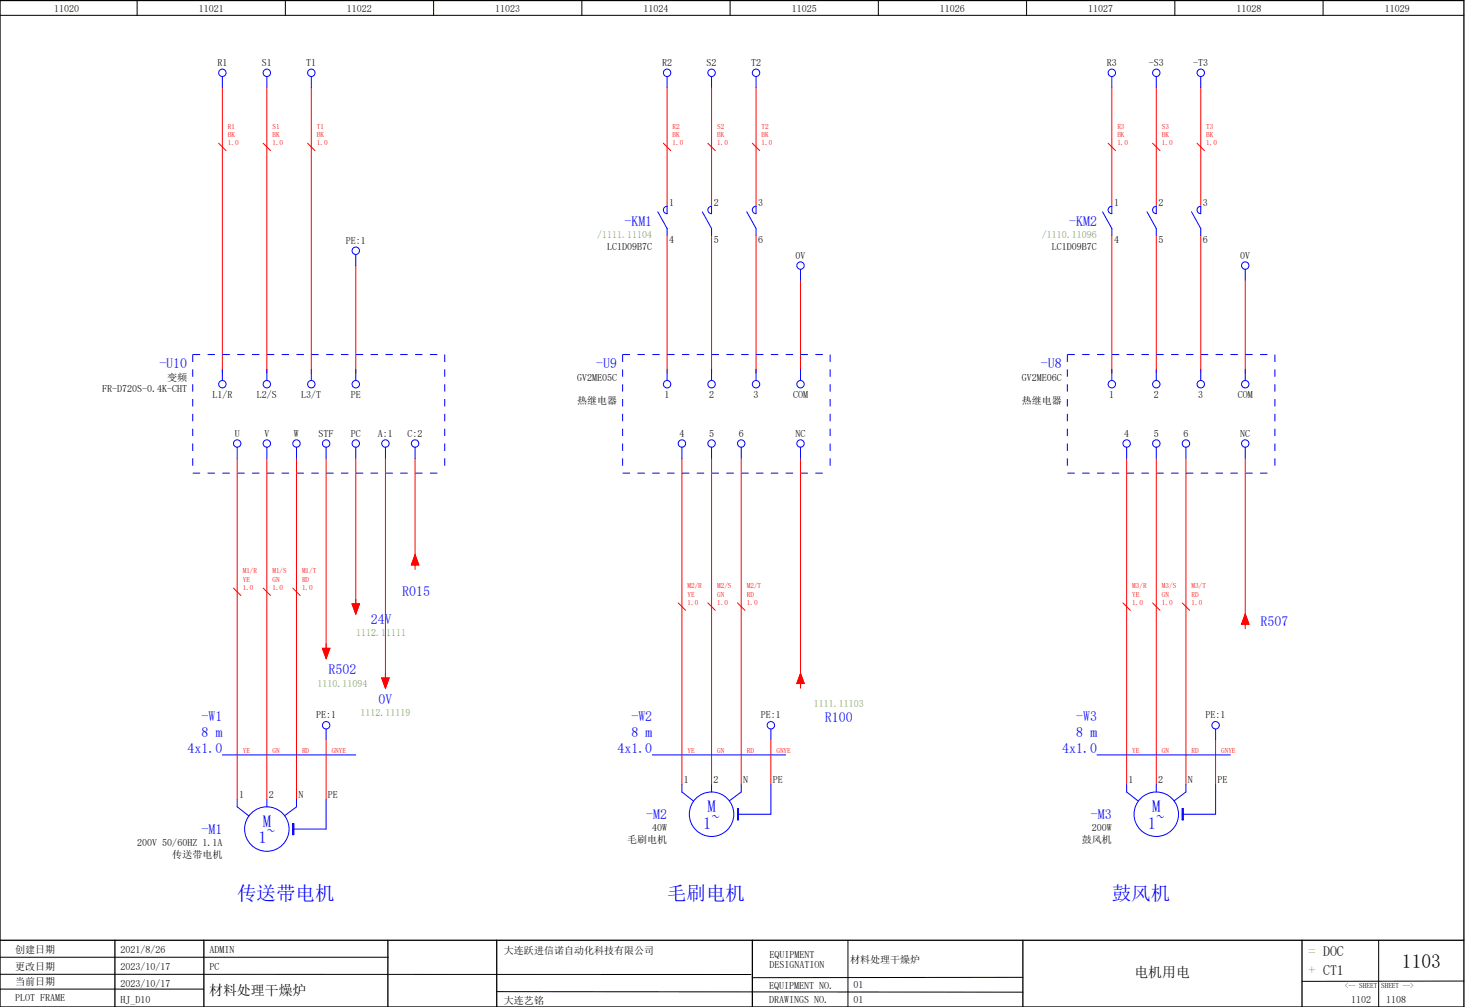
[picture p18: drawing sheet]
<svg xmlns="http://www.w3.org/2000/svg" width="399mm" height="272mm" viewBox="0 0 399 272" stroke-linecap="round" stroke-linejoin="round" font-family="sans-serif">
<defs><g id="words">
<g font-size="5.3" fill="#00f">
<text x="64" y="242.9">传送带电机</text>
<text x="180" y="242.9">毛刷电机</text>
<text x="300" y="242.9">鼓风机</text>
</g>
<text font-size="5.3" x="378.3" y="261">1103</text>
<g font-size="4.5" fill="#00f">
<text x="190.9" y="219">M</text>
<text x="310.9" y="219">M</text>
<text x="69.8" y="227.5">1~</text>
<text x="70.9" y="223">M</text>
<text x="189.8" y="223.5">1~</text>
<text x="309.8" y="223.5">1~</text>
</g>
<g font-size="3.7" fill="#00f">
<text x="168.5" y="61">-KM1</text>
<text x="288.5" y="61">-KM2</text>
<text x="43" y="99.4">-U10</text>
<text x="160.9" y="99.4">-U9</text>
<text x="280.9" y="99.4">-U8</text>
<text x="108.5" y="160.8">R015</text>
<text x="100.1" y="168.3">24V</text>
<text x="340.1" y="168.9">R507</text>
<text x="88.6" y="181.9">R502</text>
<text x="102.1" y="189.9">0V</text>
<text x="54.4" y="194.6">-W1</text>
<text x="170.4" y="194.6">-W2</text>
<text x="222.6" y="194.9">R100</text>
<text x="290.4" y="194.6">-W3</text>
<text x="50.6" y="203.1">4x1.0</text>
<text x="54.4" y="198.8">8 m</text>
<text x="166.6" y="203.1">4x1.0</text>
<text x="170.4" y="198.8">8 m</text>
<text x="286.6" y="203.1">4x1.0</text>
<text x="290.4" y="198.8">8 m</text>
<text x="174.4" y="221">-M2</text>
<text x="294.4" y="221">-M3</text>
<text x="54.4" y="225">-M1</text>
</g>
<g font-size="3.7" fill="#7ca552">
<text x="353.1" y="258">= DOC</text>
<text x="353.1" y="263">+ CT1</text>
</g>
<g font-size="3.7">
<text x="306.1" y="263.5">电机用电</text>
<text x="56.4" y="268.5">材料处理干燥炉</text>
</g>
<g font-size="2.7">
<text x="14.6" y="3.1">11020</text>
<text x="53.6" y="3.1">11021</text>
<text x="93.6" y="3.1">11022</text>
<text x="133.6" y="3.1">11023</text>
<text x="173.6" y="3.1">11024</text>
<text x="213.6" y="3.1">11025</text>
<text x="253.6" y="3.1">11026</text>
<text x="293.6" y="3.1">11027</text>
<text x="333.6" y="3.1">11028</text>
<text x="373.6" y="3.1">11029</text>
<text x="58.7" y="17.8">R1</text>
<text x="70.7" y="17.8">S1</text>
<text x="82.6" y="17.8">T1</text>
<text x="178.6" y="17.8">R2</text>
<text x="190.6" y="17.8">S2</text>
<text x="202.7" y="17.8">T2</text>
<text x="298.7" y="17.8">R3</text>
<text x="310" y="17.8">-S3</text>
<text x="322" y="17.8">-T3</text>
<text x="180.6" y="55.7">1</text>
<text x="192.6" y="55.7">2</text>
<text x="204.6" y="55.7">3</text>
<text x="300.6" y="55.7">1</text>
<text x="312.6" y="55.7">2</text>
<text x="324.6" y="55.7">3</text>
<text x="93.3" y="65.8">PE:1</text>
<text x="180.6" y="65.6">4</text>
<text x="192.6" y="65.6">5</text>
<text x="204.6" y="65.6">6</text>
<text x="300.6" y="65.6">4</text>
<text x="312.6" y="65.6">5</text>
<text x="324.6" y="65.6">6</text>
<text x="163.9" y="67.6">LC1D09B7C</text>
<text x="214.7" y="69.8">0V</text>
<text x="283.8" y="67.6">LC1D09B7C</text>
<text x="334.6" y="69.8">0V</text>
<text x="27.6" y="105.8">FR-D720S-0.4K-CHT</text>
<text x="45.1" y="102.7">变频</text>
<text x="57.3" y="107.5">L1/R</text>
<text x="69.3" y="107.5">L2/S</text>
<text x="81.3" y="107.5">L3/T</text>
<text x="94.6" y="107.5">PE</text>
<text x="155.7" y="102.7">GV2ME05C</text>
<text x="179.3" y="107.5">1</text>
<text x="191.3" y="107.5">2</text>
<text x="203.3" y="107.5">3</text>
<text x="214" y="107.5">COM</text>
<text x="275.7" y="102.7">GV2ME06C</text>
<text x="299.3" y="107.5">1</text>
<text x="311.3" y="107.5">2</text>
<text x="323.3" y="107.5">3</text>
<text x="334" y="107.5">COM</text>
<text x="155.7" y="108.9">热继电器</text>
<text x="275.7" y="108.9">热继电器</text>
<text x="63.3" y="117.8">U</text>
<text x="71.3" y="117.8">V</text>
<text x="79.3" y="117.8">W</text>
<text x="86" y="117.8">STF</text>
<text x="94.6" y="117.8">PC</text>
<text x="102" y="117.8">A:1</text>
<text x="110" y="117.8">C:2</text>
<text x="183.3" y="117.8">4</text>
<text x="191.3" y="117.8">5</text>
<text x="199.3" y="117.8">6</text>
<text x="214.7" y="117.8">NC</text>
<text x="303.3" y="117.8">4</text>
<text x="311.3" y="117.8">5</text>
<text x="319.3" y="117.8">6</text>
<text x="334.6" y="117.8">NC</text>
<text x="85.3" y="193.8">PE:1</text>
<text x="205.3" y="193.8">PE:1</text>
<text x="325.3" y="193.8">PE:1</text>
<text x="64.5" y="215.3">1</text>
<text x="72.5" y="215.3">2</text>
<text x="80.5" y="215.3">N</text>
<text x="88.5" y="215.3">PE</text>
<text x="184.5" y="211.3">1</text>
<text x="192.5" y="211.3">2</text>
<text x="200.5" y="211.3">N</text>
<text x="208.5" y="211.3">PE</text>
<text x="304.5" y="211.3">1</text>
<text x="312.5" y="211.3">2</text>
<text x="320.5" y="211.3">N</text>
<text x="328.5" y="211.3">PE</text>
<text x="169.2" y="227.4">毛刷电机</text>
<text x="176" y="224.3">40W</text>
<text x="291.9" y="227.4">鼓风机</text>
<text x="294.6" y="224.3">200W</text>
<text x="37.1" y="228.3">200V 50/60HZ 1.1A</text>
<text x="46.5" y="231.4">传送带电机</text>
<text x="4.1" y="257.1">创建日期</text>
<text x="32.5" y="257.1">2021/8/26</text>
<text x="56.5" y="257.1">ADMIN</text>
<text x="136" y="257.3">大连跃进信诺自动化科技有限公司</text>
<text x="4" y="261.6">更改日期</text>
<text x="32.5" y="261.6">2023/10/17</text>
<text x="56.5" y="261.6">PC</text>
<text x="207.6" y="258.3">EQUIPMENT</text>
<text x="207.6" y="261">DESIGNATION</text>
<text x="229.4" y="259.7">材料处理干燥炉</text>
<text x="4.1" y="265.8">当前日期</text>
<text x="32.5" y="266.1">2023/10/17</text>
<text x="207.5" y="266.7">EQUIPMENT NO.</text>
<text x="230.3" y="266.6">01</text>
<text x="4.1" y="270.2">PLOT FRAME</text>
<text x="32.5" y="270.6">HJ_D10</text>
<text x="136" y="270.8">大连艺铭</text>
<text x="207.5" y="270.6">DRAWINGS NO.</text>
<text x="230.3" y="270.6">01</text>
<text x="364.6" y="270.6">1102</text>
<text x="374" y="270.6">1108</text>
</g>
<g font-size="2.7" fill="#7ca552">
<text x="161.1" y="64.3">/1111.11104</text>
<text x="281.2" y="64.3">/1110.11096</text>
<text x="96.1" y="171.7">1112.11111</text>
<text x="85.6" y="185.3">1110.11094</text>
<text x="219.6" y="190.7">1111.11103</text>
<text x="97.2" y="193.2">1112.11119</text>
</g>
<g font-size="2" fill="#f00">
<text x="61.5" y="34.7">R1</text>
<text x="73.5" y="34.7">S1</text>
<text x="85.5" y="34.7">T1</text>
<text x="181.5" y="34.7">R2</text>
<text x="193.5" y="34.7">S2</text>
<text x="205.5" y="34.7">T2</text>
<text x="301.5" y="34.7">R3</text>
<text x="313.5" y="34.7">S3</text>
<text x="325.5" y="34.7">T3</text>
<text x="61.5" y="39.1">1.0</text>
<text x="61.5" y="36.9">BK</text>
<text x="73.5" y="39.1">1.0</text>
<text x="73.5" y="36.9">BK</text>
<text x="85.5" y="39.1">1.0</text>
<text x="85.5" y="36.9">BK</text>
<text x="181.5" y="39.1">1.0</text>
<text x="181.5" y="36.9">BK</text>
<text x="193.5" y="39.1">1.0</text>
<text x="193.5" y="36.9">BK</text>
<text x="205.5" y="39.1">1.0</text>
<text x="205.5" y="36.9">BK</text>
<text x="301.5" y="39.1">1.0</text>
<text x="301.5" y="36.9">BK</text>
<text x="313.5" y="39.1">1.0</text>
<text x="313.5" y="36.9">BK</text>
<text x="325.5" y="39.1">1.0</text>
<text x="325.5" y="36.9">BK</text>
<text x="65.5" y="154.7">M1/R</text>
<text x="73.5" y="154.7">M1/S</text>
<text x="81.5" y="154.7">M1/T</text>
<text x="65.5" y="159.1">1.0</text>
<text x="65.5" y="156.9">YE</text>
<text x="73.5" y="159.1">1.0</text>
<text x="73.5" y="156.9">GN</text>
<text x="81.5" y="159.1">1.0</text>
<text x="81.5" y="156.9">RD</text>
<text x="185.5" y="160.9">YE</text>
<text x="185.5" y="158.7">M2/R</text>
<text x="193.5" y="160.9">GN</text>
<text x="193.5" y="158.7">M2/S</text>
<text x="201.5" y="160.9">RD</text>
<text x="201.5" y="158.7">M2/T</text>
<text x="305.5" y="160.9">YE</text>
<text x="305.5" y="158.7">M3/R</text>
<text x="313.5" y="160.9">GN</text>
<text x="313.5" y="158.7">M3/S</text>
<text x="321.5" y="160.9">RD</text>
<text x="321.5" y="158.7">M3/T</text>
<text x="185.5" y="163.1">1.0</text>
<text x="193.5" y="163.1">1.0</text>
<text x="201.5" y="163.1">1.0</text>
<text x="305.5" y="163.1">1.0</text>
<text x="313.5" y="163.1">1.0</text>
<text x="321.5" y="163.1">1.0</text>
<text x="65.5" y="203.1">YE</text>
<text x="73.5" y="203.1">GN</text>
<text x="81.5" y="203.1">RD</text>
<text x="89.5" y="203.1">GNYE</text>
<text x="185.5" y="203.1">YE</text>
<text x="193.5" y="203.1">GN</text>
<text x="201.5" y="203.1">RD</text>
<text x="209.5" y="203.1">GNYE</text>
<text x="305.5" y="203.1">YE</text>
<text x="313.5" y="203.1">GN</text>
<text x="321.5" y="203.1">RD</text>
<text x="329.5" y="203.1">GNYE</text>
</g>
<g font-size="2">
<text x="362.9" y="266.6">&lt;-- SHEET</text>
<text x="372.7" y="266.4">SHEET --&gt;</text>
</g>
</g></defs>
<path d="M0 .1h395v271.5h-395zM0 253.6h395M31 253.6v18M55 253.6v18M104.7 253.7v18M134 253.6v18M203 253.6v18M276 253.6v18M351.3 253.6v18" fill="none" stroke="#000" stroke-width=".35"/>
<g fill="none" stroke="#000" stroke-width=".27">
<path d="M0 4.1h395M37 .1v4M77 .1v4M117 .1v4M157 .1v4M197 .1v4M237 .1v4M277 .1v4M317 .1v4M357 .1v4M0 258.2h104.8M228.8 253.6v18"/>
<path d="M372 253.6v18M0 262.8l202.6 .1M0 266.8h55M134.1 267.5l141.9 .1M276 263.6l-73 .1M395 264.6l-43.7 .1"/>
</g>
<g fill="none" stroke="#f00" stroke-width=".27">
<path d="M59 38.6l2 2M60 23.6v77M71 38.6l2 2M72 23.6v77M83 38.6l2 2M84 23.6v77M179 38.6l2 2M180 23.6v32M191 38.6l2 2M192 23.6v32M203 38.6l2 2M204 23.6v32"/>
<path d="M299 38.6l2 2M300 23.6v32M311 38.6l2 2M312 23.6v32M323 38.6l2 2M324 23.6v32M96 71.6v29M180 63.6v37M192 63.6v37M204 63.6v37M216 75.6v25M300 63.6v37"/>
<path d="M312 63.6v37M324 63.6v37M336 75.6v25M64 123.6v92M72 123.6v92M80 123.6v92M88 123.6v52M96 123.6v40M104 123.6v60M112 123.6v30M184 123.6v88M192 123.6v88"/>
<path d="M200 123.6v88M216 123.6v62M304 123.6v88M312 123.6v88M320 123.6v88M336 123.6v46M63 158.6l2 2M71 158.6l2 2M79 158.6l2 2M112 149.6l1 2.8h-2zM87 174.9h2l-1 2.7zM95 162.9h2l-1 2.7z"/>
<path d="M183 162.6l2 2M191 162.6l2 2M199 162.6l2 2M303 162.6l2 2M311 162.6l2 2M319 162.6l2 2M336 165.6l1 2.8h-2zM88 199.6v16M103 182.9h2l-1 2.7zM208 199.6v12M216 181.6l1 2.8h-2zM328 199.6v12"/>
</g>
<g fill="none" stroke="#00f" stroke-width=".27">
<path d="M60 20.6v3M72 20.6v3M84 20.6v3M180 20.6v3M192 20.6v3M204 20.6v3M300 20.6v3M312 20.6v3M324 20.6v3M177.5 57.1l2.5 4.5v2M179.3 55.9l.7-.3v2a1 1 0 0 1-.9-.6 1 1 0 0 1 .2-1.1zM189.5 57.1l2.5 4.5v2"/>
<path d="M191.3 55.9l.7-.3v2a1 1 0 0 1-.9-.6 1 1 0 0 1 .2-1.1zM201.5 57.1l2.5 4.5v2M203.3 55.9l.7-.3v2a1 1 0 0 1-.9-.6 1 1 0 0 1 .2-1.1zM297.5 57.1l2.5 4.5v2M299.3 55.9l.7-.3v2a1 1 0 0 1-.9-.6 1 1 0 0 1 .2-1.1zM309.5 57.1l2.5 4.5v2M311.3 55.9l.7-.3v2a1 1 0 0 1-.9-.6 1 1 0 0 1 .2-1.1zM321.5 57.1l2.5 4.5v2M323.3 55.9l.7-.3v2a1 1 0 0 1-.9-.6 1 1 0 0 1 .2-1.1zM96 68.6v3M216 72.6v3M336 72.6v3"/>
<path d="M60 99.6v3M72 99.6v3M84 99.6v3M96 99.6v3M180 99.6v3M192 99.6v3M204 99.6v3M216 99.6v3M300 99.6v3M312 99.6v3M324 99.6v3M336 99.6v3"/>
<path d="M64 120.6v3M72 120.6v3M80 120.6v3M88 120.6v3M96 120.6v3M104 120.6v3M112 120.6v3M184 120.6v3M192 120.6v3M200 120.6v3M216 120.6v3M304 120.6v3"/>
<path d="M312 120.6v3M320 120.6v3M336 120.6v3M88 196.6v3M208 196.6v3M328 196.6v3M60 203.6h36M64 215.6v2l3.2 2.5M72 215.6v2M80 215.6v2l-3.2 2.4M88 215.6v8h-9M176 203.6h36"/>
<path d="M184 211.6v2l3.2 2.5M192 211.6v2M199 218.1h.2v3h-.2zM200 211.6v2l-3.2 2.4M208 211.6v8h-9M296 203.6h36M304 211.6v2l3.2 2.5M312 211.6v2M319 218.1h.3v3h-.3zM320 211.6v2l-3.2 2.4M328 211.6v8h-9M79 222.1h.3v3h-.3z"/>
<circle cx="60" cy="19.6" r="1"/>
<circle cx="72" cy="19.6" r="1"/>
<circle cx="84" cy="19.6" r="1"/>
<circle cx="180" cy="19.6" r="1"/>
<circle cx="192" cy="19.6" r="1"/>
<circle cx="204" cy="19.6" r="1"/>
<circle cx="300" cy="19.6" r="1"/>
<circle cx="312" cy="19.6" r="1"/>
<circle cx="324" cy="19.6" r="1"/>
<circle cx="96" cy="67.6" r="1"/>
<circle cx="216" cy="71.6" r="1"/>
<circle cx="336" cy="71.6" r="1"/>
<circle cx="60" cy="103.6" r="1"/>
<circle cx="64" cy="119.6" r="1"/>
<circle cx="72" cy="103.6" r="1"/>
<circle cx="72" cy="119.6" r="1"/>
<circle cx="80" cy="119.6" r="1"/>
<circle cx="84" cy="103.6" r="1"/>
<circle cx="88" cy="119.6" r="1"/>
<circle cx="96" cy="103.6" r="1"/>
<circle cx="96" cy="119.6" r="1"/>
<circle cx="104" cy="119.6" r="1"/>
<circle cx="112" cy="119.6" r="1"/>
<circle cx="180" cy="103.6" r="1"/>
<circle cx="184" cy="119.6" r="1"/>
<circle cx="192" cy="103.6" r="1"/>
<circle cx="192" cy="119.6" r="1"/>
<circle cx="200" cy="119.6" r="1"/>
<circle cx="204" cy="103.6" r="1"/>
<circle cx="216" cy="103.6" r="1"/>
<circle cx="216" cy="119.6" r="1"/>
<circle cx="300" cy="103.6" r="1"/>
<circle cx="304" cy="119.6" r="1"/>
<circle cx="312" cy="103.6" r="1"/>
<circle cx="312" cy="119.6" r="1"/>
<circle cx="320" cy="119.6" r="1"/>
<circle cx="324" cy="103.6" r="1"/>
<circle cx="336" cy="103.6" r="1"/>
<circle cx="336" cy="119.6" r="1"/>
<circle cx="88" cy="195.6" r="1"/>
<circle cx="208" cy="195.6" r="1"/>
<circle cx="328" cy="195.6" r="1"/>
<circle cx="192" cy="219.6" r="6"/>
<circle cx="312" cy="219.6" r="6"/>
<circle cx="72" cy="223.6" r="6"/>
</g>
<path d="M52 95.6h68M52 95.6v32M120 95.6v32M168 95.6h56M168 95.6v32M224 95.6v32M288 95.6h56M288 95.6v32M344 95.6v32M52 127.6h68M168 127.6h56M288 127.6h56" fill="none" stroke="#00f" stroke-width=".27" stroke-dasharray="2 2" stroke-linecap="butt"/>
<g fill="#00f" stroke="#00f" stroke-width=".27">
<path d="M199 218.1h.2v3h-.2z"/>
<path d="M79 222.1h.3v3h-.3z"/>
<path d="M319 218.1h.3v3h-.3z"/>
</g>
<g fill="#f00" stroke="#f00" stroke-width=".27">
<path d="M216 181.6l1 2.8h-2z"/>
<path d="M336 165.6l1 2.8h-2z"/>
<path d="M87 174.9h2l-1 2.7z"/>
<path d="M95 162.9h2l-1 2.7z"/>
<path d="M112 149.6l1 2.8h-2z"/>
<path d="M103 182.9h2l-1 2.7z"/>
</g>
<use href="#words"/>
</svg>
